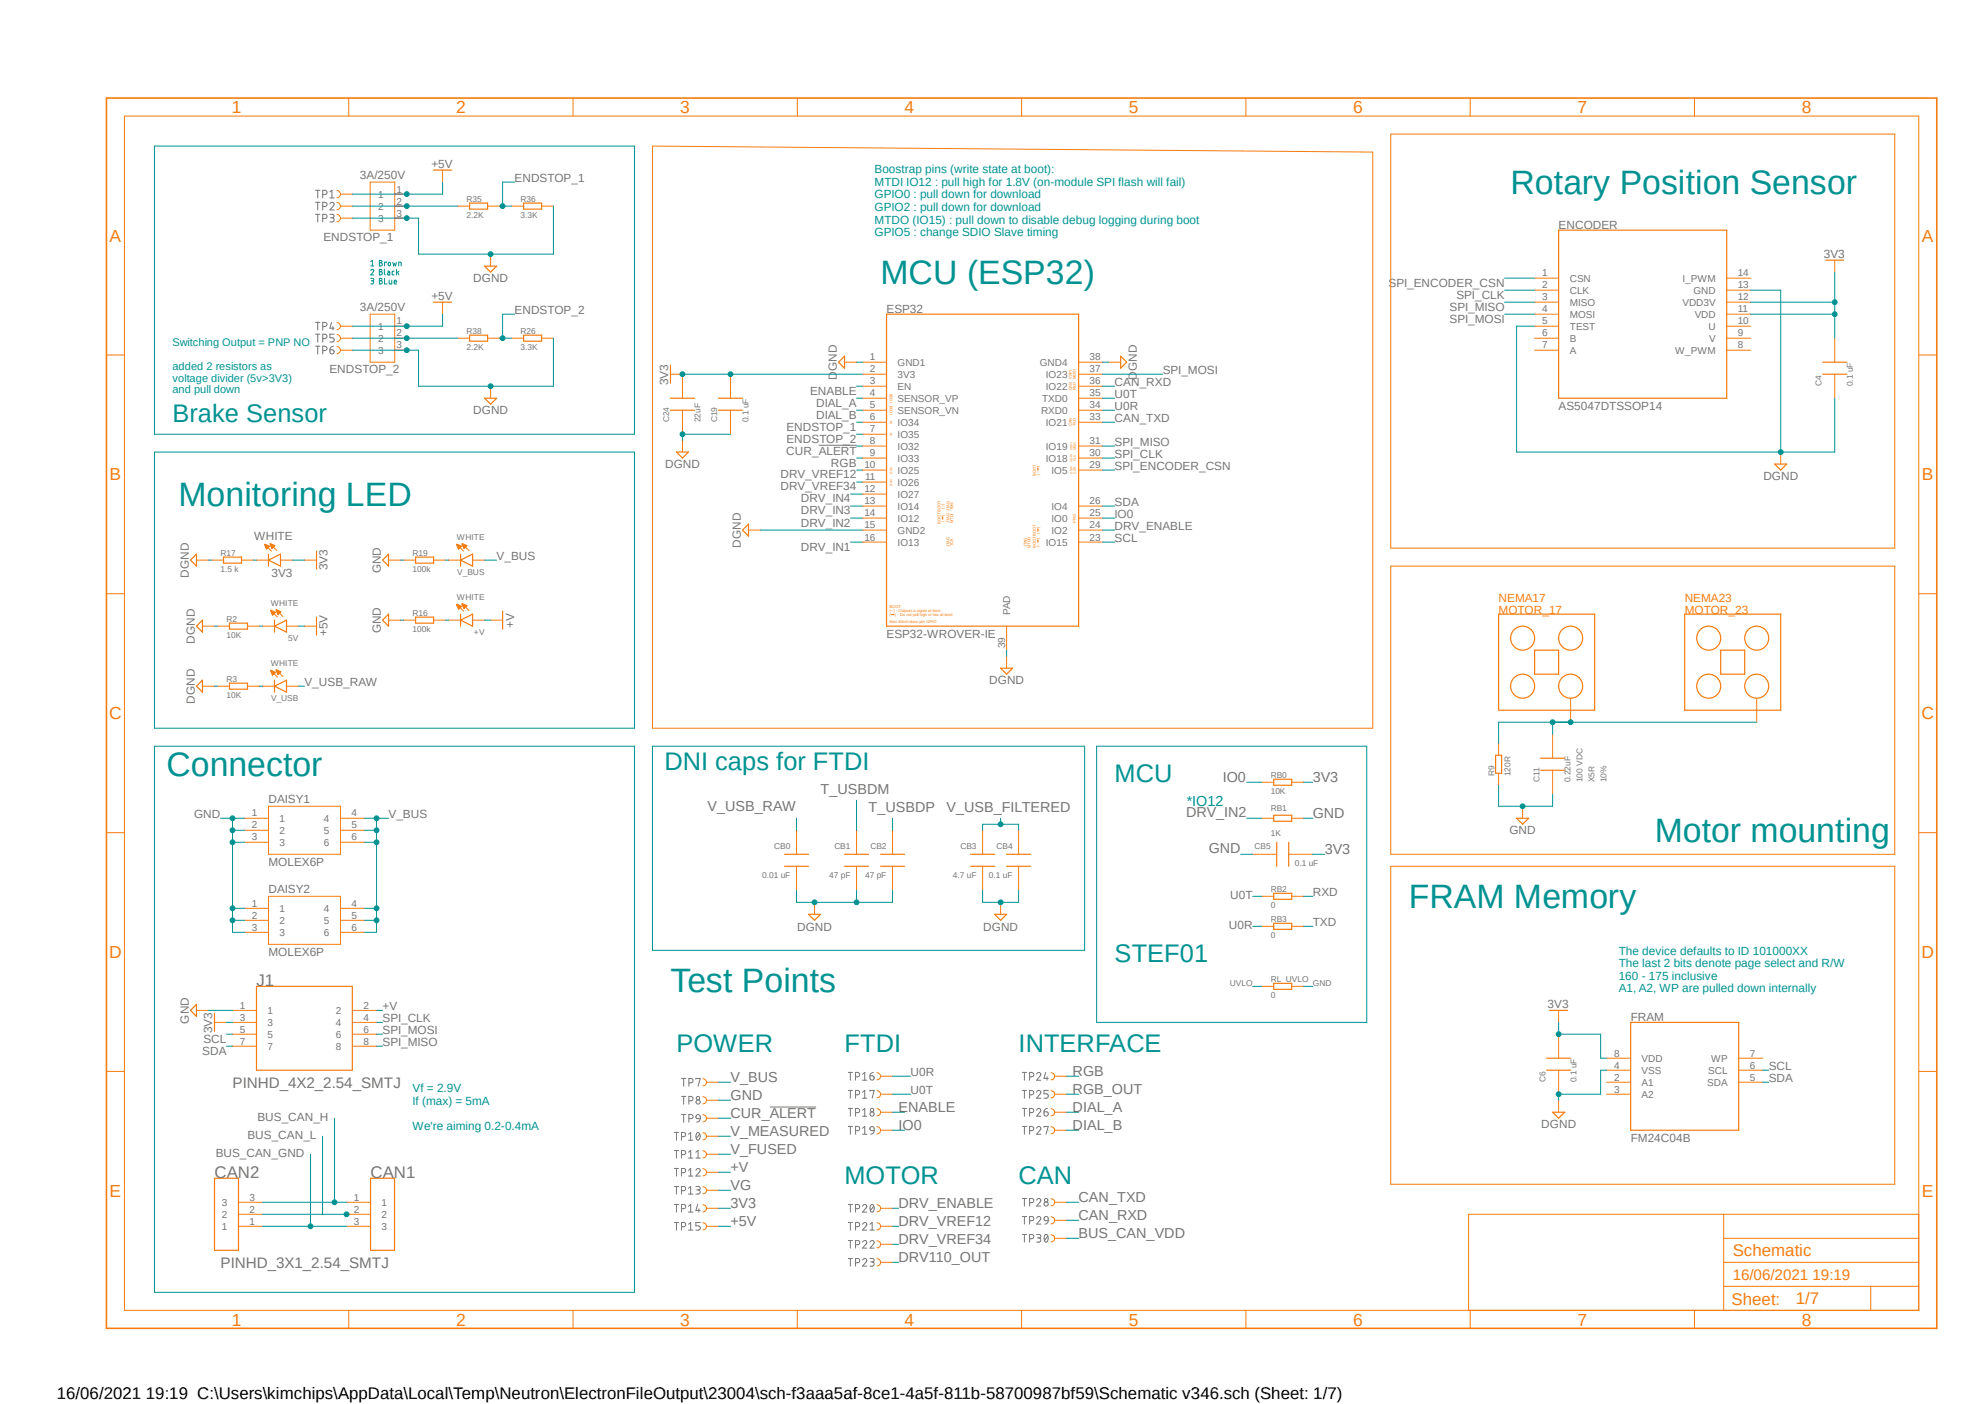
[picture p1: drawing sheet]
<svg xmlns="http://www.w3.org/2000/svg" width="420mm" height="297mm" viewBox="0 0 420 297" stroke-linecap="round" stroke-linejoin="round" font-family="sans-serif">
<defs><g id="words">
<g font-size="7.2" fill="#009292">
<text x="319.6" y="41.1">Rotary Position Sensor</text>
<text x="186.3" y="60.1">MCU (ESP32)</text>
<text x="37.8" y="107.1">Monitoring LED</text>
<text x="35.2" y="164.2">Connector</text>
<text x="350.1" y="178.2">Motor mounting</text>
<text x="298.1" y="192.2">FRAM Memory</text>
<text x="141.9" y="209.9">Test Points</text>
</g>
<g font-size="5.4" fill="#009292">
<text x="36.5" y="89.3">Brake Sensor</text>
<text x="140.6" y="162.9">DNI caps for FTDI</text>
<text x="235.8" y="165.5">MCU</text>
<text x="235.8" y="203.6">STEF01</text>
<text x="143.1" y="222.6">POWER</text>
<text x="178.7" y="222.6">FTDI</text>
<text x="215.5" y="222.6">INTERFACE</text>
<text x="178.7" y="250.5">MOTOR</text>
<text x="215.5" y="250.5">CAN</text>
</g>
<g font-size="3.7" fill="#f57c10">
<text x="49.1" y="24">1</text>
<text x="96.5" y="24">2</text>
<text x="143.9" y="24">3</text>
<text x="191.4" y="24">4</text>
<text x="238.8" y="24">5</text>
<text x="286.3" y="24">6</text>
<text x="333.8" y="24">7</text>
<text x="381.2" y="24">8</text>
<text x="23.2" y="51.1">A</text>
<text x="406.6" y="51.1">A</text>
<text x="23.2" y="101.6">B</text>
<text x="406.6" y="101.6">B</text>
<text x="23.1" y="152.2">C</text>
<text x="406.6" y="152.2">C</text>
<text x="23.1" y="202.7">D</text>
<text x="406.6" y="202.7">D</text>
<text x="23.2" y="253.2">E</text>
<text x="406.6" y="253.2">E</text>
<text x="49.1" y="280.4">1</text>
<text x="96.5" y="280.4">2</text>
<text x="143.9" y="280.4">3</text>
<text x="191.4" y="280.4">4</text>
<text x="238.8" y="280.4">5</text>
<text x="286.3" y="280.4">6</text>
<text x="333.8" y="280.4">7</text>
<text x="381.2" y="280.4">8</text>
</g>
<g font-size="3.6" fill="#757575">
<text x="54.3" y="208.7">J1</text>
<text x="45.4" y="249.3">CAN2</text>
<text x="78.4" y="249.3">CAN1</text>
</g>
<g font-size="3.6" fill="#f57c10">
<text x="366.6" y="265.8">Schematic</text>
<text x="379.9" y="275.9">1/7</text>
<text x="366.4" y="276.1">Sheet:</text>
</g>
<text font-size="3.6" x="12" y="296">16/06/2021 19:19 C:\Users\kimchips\AppData\Local\Temp\Neutron\ElectronFileOutput\23004\sch-f3aaa5af-8ce1-4a5f-811b-58700987bf59\Schematic v346.sch (Sheet: 1/7)</text>
<g font-size="3.2" fill="#757575">
<text x="49.2" y="230.2">PINHD_4X2_2.54_SMTJ</text>
<text x="46.7" y="268.3">PINHD_3X1_2.54_SMTJ</text>
</g>
<text font-size="3.2" fill="#f57c10" x="366.6" y="270.8">16/06/2021 19:19</text>
<g font-size="3" fill="#757575">
<text x="258.7" y="165.5">IO0</text>
<text x="277.7" y="165.5">3V3</text>
<text x="149.7" y="171.5">V_USB_RAW</text>
<text x="173.6" y="168">T_USBDM</text>
<text x="183.8" y="171.8">T_USBDP</text>
<text x="200.3" y="171.8">V_USB_FILTERED</text>
<text x="251" y="172.8">DRV_IN2</text>
<text x="277.7" y="173.1">GND</text>
<text x="255.7" y="180.4">GND</text>
<text x="280.3" y="180.7">3V3</text>
<text x="226.9" y="227.7">RGB</text>
<text x="154.6" y="232.7">GND</text>
<text x="154.6" y="228.9">V_BUS</text>
<text x="226.9" y="231.5">RGB_OUT</text>
<text x="154.6" y="236.6">CUR_ALERT</text>
<text x="190.1" y="239.1">IO0</text>
<text x="190.1" y="235.3">ENABLE</text>
<text x="226.9" y="235.3">DIAL_A</text>
<text x="226.9" y="239.1">DIAL_B</text>
<text x="154.6" y="240.4">V_MEASURED</text>
<text x="154.6" y="244.2">V_FUSED</text>
<text x="154.6" y="248">+V</text>
<text x="154.6" y="251.8">VG</text>
<text x="154.6" y="255.6">3V3</text>
<text x="190.1" y="255.6">DRV_ENABLE</text>
<text x="228.2" y="254.3">CAN_TXD</text>
<text x="154.6" y="259.4">+5V</text>
<text x="190.1" y="259.4">DRV_VREF12</text>
<text x="190.1" y="263.2">DRV_VREF34</text>
<text x="228.2" y="258.1">CAN_RXD</text>
<text x="228.2" y="262">BUS_CAN_VDD</text>
<text x="190.1" y="267">DRV110_OUT</text>
</g>
<text font-size="3" fill="#009292" x="251.1" y="170.6">*IO12</text>
<g font-size="2.5" fill="#757575">
<text x="91.3" y="35.5">+5V</text>
<text x="76.2" y="37.9">3A/250V</text>
<text x="108.9" y="38.5">ENDSTOP_1</text>
<text x="68.5" y="51">ENDSTOP_1</text>
<text x="329.8" y="48.4">ENCODER</text>
<text x="100.1" y="59.7">DGND</text>
<text x="385.9" y="54.5">3V3</text>
<text x="76.2" y="65.9">3A/250V</text>
<text x="91.3" y="63.4">+5V</text>
<text x="293.8" y="60.6">SPI_ENCODER_CSN</text>
<text x="306.7" y="65.7">SPI_MISO</text>
<text x="308.1" y="63.2">SPI_CLK</text>
<text x="108.9" y="66.5">ENDSTOP_2</text>
<text x="187.6" y="66.2">ESP32</text>
<text x="306.7" y="68.2">SPI_MOSI</text>
<text x="69.7" y="79">ENDSTOP_2</text>
<text x="141.4" y="81.5" transform="rotate(-90 141.4 81.5)">3V3</text>
<text x="171.4" y="83.5">ENABLE</text>
<text x="177" y="80.3" transform="rotate(-90 177 80.3)">DGND</text>
<text x="235.8" y="81.7">CAN_RXD</text>
<text x="240.5" y="80.3" transform="rotate(-90 240.5 80.3)">DGND</text>
<text x="246" y="79.2">SPI_MOSI</text>
<text x="100.1" y="87.7">DGND</text>
<text x="172.7" y="86">DIAL_A</text>
<text x="172.7" y="88.6">DIAL_B</text>
<text x="235.8" y="89.3">CAN_TXD</text>
<text x="235.8" y="84.2">U0T</text>
<text x="235.8" y="86.8">U0R</text>
<text x="329.8" y="86.8">AS5047DTSSOP14</text>
<text x="166.4" y="91.1">ENDSTOP_1</text>
<text x="166.4" y="93.6">ENDSTOP_2</text>
<text x="235.8" y="94.4">SPI_MISO</text>
<text x="140.7" y="99.1">DGND</text>
<text x="165.1" y="101.2">DRV_VREF12</text>
<text x="166.4" y="96.2">CUR_ALERT</text>
<text x="175.8" y="98.7">RGB</text>
<text x="235.8" y="99.4">SPI_ENCODER_CSN</text>
<text x="235.8" y="96.9">SPI_CLK</text>
<text x="373.1" y="101.6">DGND</text>
<text x="165.1" y="103.8">DRV_VREF34</text>
<text x="169.5" y="106.3">DRV_IN4</text>
<text x="235.8" y="107.1">SDA</text>
<text x="169.5" y="111.4">DRV_IN2</text>
<text x="169.5" y="108.8">DRV_IN3</text>
<text x="235.8" y="109.6">IO0</text>
<text x="235.8" y="112.1">DRV_ENABLE</text>
<text x="53.8" y="114.2">WHITE</text>
<text x="105.1" y="118.5">V_BUS</text>
<text x="156.7" y="115.9" transform="rotate(-90 156.7 115.9)">DGND</text>
<text x="169.5" y="116.5">DRV_IN1</text>
<text x="235.8" y="114.7">SCL</text>
<text x="39.9" y="122.2" transform="rotate(-90 39.9 122.2)">DGND</text>
<text x="57.4" y="122">3V3</text>
<text x="69.3" y="120.6" transform="rotate(-90 69.3 120.6)">3V3</text>
<text x="80.6" y="121.3" transform="rotate(-90 80.6 121.3)">GND</text>
<text x="41.2" y="136.2" transform="rotate(-90 41.2 136.2)">DGND</text>
<text x="69.3" y="134.6" transform="rotate(-90 69.3 134.6)">+5V</text>
<text x="80.6" y="134" transform="rotate(-90 80.6 134)">GND</text>
<text x="108.8" y="132.8" transform="rotate(-90 108.8 132.8)">+V</text>
<text x="187.6" y="135">ESP32-WROVER-IE</text>
<text x="41.2" y="148.9" transform="rotate(-90 41.2 148.9)">DGND</text>
<text x="64.4" y="145.2">V_USB_RAW</text>
<text x="209.3" y="144.8">DGND</text>
<text x="41.1" y="173.1">GND</text>
<text x="56.8" y="169.8">DAISY1</text>
<text x="82.2" y="173.1">V_BUS</text>
<text x="319.4" y="176.5">GND</text>
<text x="56.8" y="183.3">MOLEX6P</text>
<text x="56.8" y="188.9">DAISY2</text>
<text x="260.3" y="190.1">U0T</text>
<text x="277.8" y="189.6">RXD</text>
<text x="168.7" y="196.9">DGND</text>
<text x="208" y="196.9">DGND</text>
<text x="260" y="196.5">U0R</text>
<text x="277.8" y="196">TXD</text>
<text x="56.8" y="202.3">MOLEX6P</text>
<text x="80.9" y="213.7">+V</text>
<text x="327.5" y="213.2">3V3</text>
<text x="39.9" y="216.5" transform="rotate(-90 39.9 216.5)">GND</text>
<text x="43.1" y="220.6">SCL</text>
<text x="44.9" y="218.6" transform="rotate(-90 44.9 218.6)">3V3</text>
<text x="80.9" y="216.3">SPI_CLK</text>
<text x="80.9" y="221.4">SPI_MISO</text>
<text x="80.9" y="218.8">SPI_MOSI</text>
<text x="345" y="216">FRAM</text>
<text x="42.8" y="223.1">SDA</text>
<text x="192.7" y="227.7">U0R</text>
<text x="374.2" y="226.4">SCL</text>
<text x="192.7" y="231.5">U0T</text>
<text x="374.2" y="228.9">SDA</text>
<text x="54.5" y="237.1">BUS_CAN_H</text>
<text x="326.1" y="238.7">DGND</text>
<text x="45.6" y="244.7">BUS_CAN_GND</text>
<text x="52.4" y="240.9">BUS_CAN_L</text>
<text x="345" y="241.6">FM24C04B</text>
</g>
<g font-size="2.5" fill="#009292">
<text x="185" y="36.6">Boostrap pins (write state at boot):</text>
<text x="185" y="39.3">MTDI IO12 : pull high for 1.8V (on-module SPI flash will fail)</text>
<text x="185" y="42">GPIO0 : pull down for download</text>
<text x="185" y="44.6">GPIO2 : pull down for download</text>
<text x="185" y="47.3">MTDO (IO15) : pull down to disable debug logging during boot</text>
<text x="185" y="50">GPIO5 : change SDIO Slave timing</text>
<text x="342.5" y="201.9">The device defaults to ID 101000XX</text>
<text x="342.5" y="204.6">The last 2 bits denote page select and R/W</text>
<text x="342.5" y="207.3">160 - 175 inclusive</text>
<text x="342.5" y="209.9">A1, A2, WP are pulled down internally</text>
<text x="87.3" y="231.1">Vf = 2.9V</text>
<text x="87.3" y="233.8">If (max) = 5mA</text>
<text x="87.3" y="239.1">We're aiming 0.2-0.4mA</text>
</g>
<g font-size="2.5" fill="#f57c10">
<text x="317.1" y="129.9">MOTOR_17</text>
<text x="317.1" y="127.4">NEMA17</text>
<text x="356.5" y="129.9">MOTOR_23</text>
<text x="356.5" y="127.4">NEMA23</text>
</g>
<g font-size="2.3" fill="#009292">
<text x="36.5" y="73.2">Switching Output = PNP NO</text>
<text x="36.5" y="78.2">added 2 resistors as</text>
<text x="36.5" y="80.7">voltage divider (5v&gt;3V3)</text>
<text x="36.5" y="83.2">and pull down</text>
</g>
<g font-size="2.1" fill="#757575">
<text x="80" y="41.8">1</text>
<text x="83.9" y="40.7">1</text>
<text x="80" y="44.4">2</text>
<text x="80" y="46.9">3</text>
<text x="83.9" y="43.3">2</text>
<text x="83.9" y="45.8">3</text>
<text x="326.3" y="58.5">1</text>
<text x="332.1" y="59.6">CSN</text>
<text x="356" y="59.6">I_PWM</text>
<text x="367.7" y="58.5">14</text>
<text x="326.3" y="61">2</text>
<text x="326.3" y="63.5">3</text>
<text x="332.1" y="62.1">CLK</text>
<text x="332.1" y="64.7">MISO</text>
<text x="356" y="64.7">VDD3V</text>
<text x="358.3" y="62.1">GND</text>
<text x="367.7" y="63.5">12</text>
<text x="367.7" y="61">13</text>
<text x="80" y="69.8">1</text>
<text x="83.9" y="68.6">1</text>
<text x="83.9" y="71.2">2</text>
<text x="326.3" y="66.1">4</text>
<text x="326.3" y="68.6">5</text>
<text x="326.3" y="71.2">6</text>
<text x="332.1" y="67.2">MOSI</text>
<text x="332.1" y="69.8">TEST</text>
<text x="358.6" y="67.2">VDD</text>
<text x="361.5" y="69.8">U</text>
<text x="367.7" y="71.2">9</text>
<text x="367.7" y="68.6">10</text>
<text x="367.7" y="66.1">11</text>
<text x="80" y="72.3">2</text>
<text x="80" y="74.8">3</text>
<text x="83.9" y="73.7">3</text>
<text x="184.1" y="76.2">1</text>
<text x="189.9" y="77.4">GND1</text>
<text x="220" y="77.4">GND4</text>
<text x="230.5" y="76.2">38</text>
<text x="326.3" y="73.7">7</text>
<text x="332.1" y="72.3">B</text>
<text x="332.1" y="74.8">A</text>
<text x="354.5" y="74.8">W_PWM</text>
<text x="361.6" y="72.3">V</text>
<text x="367.7" y="73.7">8</text>
<text x="184.1" y="78.8">2</text>
<text x="184.1" y="81.3">3</text>
<text x="184.1" y="83.9">4</text>
<text x="189.9" y="79.9">3V3</text>
<text x="189.9" y="82.5">EN</text>
<text x="221.3" y="82.5">IO22</text>
<text x="221.3" y="79.9">IO23</text>
<text x="230.5" y="83.9">35</text>
<text x="230.5" y="81.3">36</text>
<text x="230.5" y="78.8">37</text>
<text x="184.1" y="86.4">5</text>
<text x="184.1" y="88.9">6</text>
<text x="189.9" y="85">SENSOR_VP</text>
<text x="189.9" y="87.5">SENSOR_VN</text>
<text x="220.3" y="87.5">RXD0</text>
<text x="220.5" y="85">TXD0</text>
<text x="230.5" y="88.9">33</text>
<text x="230.5" y="86.4">34</text>
<text x="184.1" y="91.5">7</text>
<text x="184.1" y="94">8</text>
<text x="189.9" y="90.1">IO34</text>
<text x="189.9" y="92.6">IO35</text>
<text x="189.9" y="95.2">IO32</text>
<text x="221.3" y="95.2">IO19</text>
<text x="221.3" y="90.1">IO21</text>
<text x="230.5" y="94">31</text>
<text x="182.9" y="99.1">10</text>
<text x="183" y="101.6">11</text>
<text x="184.1" y="96.6">9</text>
<text x="189.9" y="97.7">IO33</text>
<text x="189.9" y="100.2">IO25</text>
<text x="221.3" y="97.7">IO18</text>
<text x="222.5" y="100.2">IO5</text>
<text x="230.5" y="99.1">29</text>
<text x="230.5" y="96.6">30</text>
<text x="182.9" y="104.2">12</text>
<text x="182.9" y="106.7">13</text>
<text x="189.9" y="102.7">IO26</text>
<text x="189.9" y="105.3">IO27</text>
<text x="189.9" y="107.8">IO14</text>
<text x="222.5" y="107.8">IO4</text>
<text x="230.5" y="106.7">26</text>
<text x="182.9" y="109.3">14</text>
<text x="182.9" y="111.8">15</text>
<text x="189.9" y="110.4">IO12</text>
<text x="189.9" y="112.9">GND2</text>
<text x="222.5" y="112.9">IO2</text>
<text x="222.5" y="110.4">IO0</text>
<text x="230.5" y="111.8">24</text>
<text x="230.5" y="109.3">25</text>
<text x="182.9" y="114.3">16</text>
<text x="189.9" y="115.4">IO13</text>
<text x="221.3" y="115.4">IO15</text>
<text x="230.5" y="114.3">23</text>
<text x="213.7" y="130.1" transform="rotate(-90 213.7 130.1)">PAD</text>
<text x="212.6" y="137.2" transform="rotate(-90 212.6 137.2)">39</text>
<text x="53.3" y="172.7">1</text>
<text x="59.1" y="173.9">1</text>
<text x="68.5" y="173.9">4</text>
<text x="74.4" y="172.7">4</text>
<text x="53.3" y="175.3">2</text>
<text x="53.3" y="177.8">3</text>
<text x="59.1" y="176.4">2</text>
<text x="59.1" y="178.9">3</text>
<text x="68.5" y="176.4">5</text>
<text x="68.5" y="178.9">6</text>
<text x="74.4" y="175.3">5</text>
<text x="74.4" y="177.8">6</text>
<text x="53.3" y="191.8">1</text>
<text x="74.4" y="191.8">4</text>
<text x="53.3" y="194.3">2</text>
<text x="53.3" y="196.8">3</text>
<text x="59.1" y="192.9">1</text>
<text x="59.1" y="195.5">2</text>
<text x="59.1" y="198">3</text>
<text x="68.5" y="192.9">4</text>
<text x="68.5" y="195.5">5</text>
<text x="68.5" y="198">6</text>
<text x="74.4" y="194.3">5</text>
<text x="74.4" y="196.8">6</text>
<text x="50.8" y="213.4">1</text>
<text x="50.8" y="215.9">3</text>
<text x="56.6" y="214.5">1</text>
<text x="71.1" y="214.5">2</text>
<text x="76.9" y="213.4">2</text>
<text x="76.9" y="215.9">4</text>
<text x="50.8" y="218.4">5</text>
<text x="50.8" y="221">7</text>
<text x="56.6" y="217">3</text>
<text x="56.6" y="219.6">5</text>
<text x="71.1" y="217">4</text>
<text x="71.1" y="219.6">6</text>
<text x="76.9" y="218.4">6</text>
<text x="76.9" y="221">8</text>
<text x="56.6" y="222.1">7</text>
<text x="71.1" y="222.1">8</text>
<text x="341.5" y="226.1">4</text>
<text x="341.5" y="223.5">8</text>
<text x="347.3" y="227.2">VSS</text>
<text x="347.3" y="224.6">VDD</text>
<text x="361.4" y="227.2">SCL</text>
<text x="362" y="224.6">WP</text>
<text x="370.2" y="226.1">6</text>
<text x="370.2" y="223.5">7</text>
<text x="341.5" y="228.6">2</text>
<text x="341.5" y="231.1">3</text>
<text x="347.3" y="229.7">A1</text>
<text x="347.3" y="232.2">A2</text>
<text x="361.2" y="229.7">SDA</text>
<text x="370.2" y="228.6">5</text>
<text x="46.9" y="257.6">2</text>
<text x="46.9" y="255.1">3</text>
<text x="52.8" y="256.5">2</text>
<text x="52.8" y="254">3</text>
<text x="74.9" y="254">1</text>
<text x="74.9" y="256.5">2</text>
<text x="80.7" y="255.1">1</text>
<text x="80.7" y="257.6">2</text>
<text x="46.9" y="260.2">1</text>
<text x="52.8" y="259.1">1</text>
<text x="74.9" y="259.1">3</text>
<text x="80.7" y="260.2">3</text>
</g>
<g font-size="1.8" fill="#757575">
<text x="98.7" y="46.1">2.2K</text>
<text x="98.7" y="42.7">R35</text>
<text x="110.2" y="46.1">3.3K</text>
<text x="110.2" y="42.7">R36</text>
<text x="98.7" y="70.7">R38</text>
<text x="110.2" y="70.7">R26</text>
<text x="98.7" y="74.1">2.2K</text>
<text x="110.2" y="74.1">3.3K</text>
<text x="385.4" y="81.7" transform="rotate(-90 385.4 81.7)">C4</text>
<text x="392" y="81.7" transform="rotate(-90 392 81.7)">0.1 uF</text>
<text x="141.6" y="89.3" transform="rotate(-90 141.6 89.3)">C24</text>
<text x="148.2" y="89.3" transform="rotate(-90 148.2 89.3)">22uF</text>
<text x="151.8" y="89.3" transform="rotate(-90 151.8 89.3)">C19</text>
<text x="158.4" y="89.3" transform="rotate(-90 158.4 89.3)">0.1 uF</text>
<text x="46.7" y="117.6">R17</text>
<text x="87.3" y="117.6">R19</text>
<text x="96.7" y="114.2">WHITE</text>
<text x="46.7" y="121">1.5 k</text>
<text x="87.3" y="121">100k</text>
<text x="96.7" y="121.5">V_BUS</text>
<text x="47.9" y="131.6">R2</text>
<text x="57.3" y="128.1">WHITE</text>
<text x="87.3" y="130.3">R16</text>
<text x="96.7" y="126.9">WHITE</text>
<text x="47.9" y="135">10K</text>
<text x="61" y="135.5">5V</text>
<text x="87.3" y="133.7">100k</text>
<text x="100.3" y="134.2">+V</text>
<text x="57.3" y="140.8">WHITE</text>
<text x="47.9" y="147.7">10K</text>
<text x="47.9" y="144.3">R3</text>
<text x="57.4" y="148.2">V_USB</text>
<text x="268.9" y="164.6">RB0</text>
<text x="316.2" y="164.2" transform="rotate(-90 316.2 164.2)">R9</text>
<text x="319.6" y="164.2" transform="rotate(-90 319.6 164.2)">120R</text>
<text x="325.7" y="165.5" transform="rotate(-90 325.7 165.5)">C11</text>
<text x="332.3" y="165.5" transform="rotate(-90 332.3 165.5)">0.22uF</text>
<text x="334.9" y="165.5" transform="rotate(-90 334.9 165.5)">100 VDC</text>
<text x="337.4" y="165.5" transform="rotate(-90 337.4 165.5)">X5R</text>
<text x="339.9" y="165.5" transform="rotate(-90 339.9 165.5)">10%</text>
<text x="268.9" y="168">10K</text>
<text x="268.9" y="171.6">RB1</text>
<text x="163.8" y="179.7">CB0</text>
<text x="176.5" y="179.7">CB1</text>
<text x="184.2" y="179.7">CB2</text>
<text x="203.2" y="179.7">CB3</text>
<text x="210.8" y="179.7">CB4</text>
<text x="265.4" y="179.7">CB5</text>
<text x="268.9" y="176.9">1K</text>
<text x="161.2" y="185.8">0.01 uF</text>
<text x="175.4" y="185.8">47 pF</text>
<text x="183.1" y="185.8">47 pF</text>
<text x="201.6" y="185.8">4.7 uF</text>
<text x="209.2" y="185.8">0.1 uF</text>
<text x="273.9" y="183.3">0.1 uF</text>
<text x="268.9" y="188.7">RB2</text>
<text x="268.9" y="192.2">0</text>
<text x="268.9" y="195.1">RB3</text>
<text x="268.9" y="198.5">0</text>
<text x="260.2" y="208.7">UVLO</text>
<text x="268.9" y="207.8">RL_UVLO</text>
<text x="277.8" y="208.7">GND</text>
<text x="268.9" y="211.2">0</text>
<text x="327" y="228.9" transform="rotate(-90 327 228.9)">C6</text>
<text x="333.6" y="228.9" transform="rotate(-90 333.6 228.9)">0.1 uF</text>
</g>
<g font-size=".8" fill="#f57c10">
<text x="226.8" y="82.6" transform="rotate(-90 226.8 82.6)">CAN</text>
<text x="226.8" y="80.1" transform="rotate(-90 226.8 80.1)">VSPI</text>
<text x="227.6" y="82.6" transform="rotate(-90 227.6 82.6)">RXD MOSI</text>
<text x="188.8" y="87.7" transform="rotate(-90 188.8 87.7)">IO39</text>
<text x="188.8" y="85.2" transform="rotate(-90 188.8 85.2)">IO36</text>
<text x="226.8" y="90.2" transform="rotate(-90 226.8 90.2)">CAN</text>
<text x="227.6" y="90.2" transform="rotate(-90 227.6 90.2)">TXD</text>
<text x="219.2" y="100.7" transform="rotate(-90 219.2 100.7)">BOOT</text>
<text x="220" y="100.5" transform="rotate(-90 220 100.5)">(~➡)</text>
<text x="199.8" y="107.6" transform="rotate(-90 199.8 107.6)">(~)</text>
<text x="201.7" y="108" transform="rotate(-90 201.7 108)">TMS</text>
<text x="199" y="110.8" transform="rotate(-90 199 110.8)">BOOTBOOT</text>
<text x="199.8" y="110.3" transform="rotate(-90 199.8 110.3)">(➡)</text>
<text x="200.9" y="110.7" transform="rotate(-90 200.9 110.7)">JTAG JTAG</text>
<text x="201.7" y="110.7" transform="rotate(-90 201.7 110.7)">MTDI</text>
<text x="220" y="112.9" transform="rotate(-90 220 112.9)">(➡)</text>
<text x="227.6" y="110.5" transform="rotate(-90 227.6 110.5)">PRG</text>
<text x="200.9" y="115.7" transform="rotate(-90 200.9 115.7)">JTAG</text>
<text x="201.7" y="115.5" transform="rotate(-90 201.7 115.5)">TCK</text>
<text x="217.3" y="115.8" transform="rotate(-90 217.3 115.8)">JTAG</text>
<text x="218.1" y="116" transform="rotate(-90 218.1 116)">MTDO</text>
<text x="219.2" y="115.9" transform="rotate(-90 219.2 115.9)">BOOTBOOT</text>
<text x="220" y="115.7" transform="rotate(-90 220 115.7)">(~➡)</text>
<text x="188.2" y="128.6">BOOT</text>
<text x="188.2" y="129.4">(~) - Outputs a signal at boot</text>
<text x="188.2" y="130.2">(➡) - Do not pull high or low at boot</text>
<text x="188.2" y="131.8">Max 40mA draw per GPIO</text>
</g>
<g font-size=".7" fill="#f57c10">
<text x="188.7" y="89.6" transform="rotate(-90 188.7 89.6)">IN</text>
<text x="188.7" y="92.2" transform="rotate(-90 188.7 92.2)">IN</text>
<text x="226.9" y="95.2" transform="rotate(-90 226.9 95.2)">VSPI</text>
<text x="227.6" y="95.3" transform="rotate(-90 227.6 95.3)">MISO</text>
<text x="188.7" y="100.2" transform="rotate(-90 188.7 100.2)">DAC</text>
<text x="226.9" y="100.2" transform="rotate(-90 226.9 100.2)">VSPI</text>
<text x="226.9" y="97.7" transform="rotate(-90 226.9 97.7)">VSPI</text>
<text x="227.6" y="100.2" transform="rotate(-90 227.6 100.2)">CSN</text>
<text x="227.6" y="97.6" transform="rotate(-90 227.6 97.6)">CLK</text>
<text x="188.7" y="102.7" transform="rotate(-90 188.7 102.7)">DAC</text>
</g>
</g></defs>
<path d="M22 20.4l388.2 261.2M410.2 20.4l-388.2 261.2" fill="none" stroke="#fff" stroke-width=".21"/>
<g fill="none" stroke="#757575" stroke-width=".21">
<path d="M66.8 42.8h.9M66.8 40.3h.9M66.8 45.3h.9M67.2 40.3v1.6M67.2 42.8v1.6M67.2 45.3v1.6M68.3 43.7h.4a.45 .45 0 0 0 .5-.4 .45 .45 0 0 0-.2-.5h-.7v1.6M68.3 41.1h.4a.45 .45 0 0 0 .5-.3 .45 .45 0 0 0-.2-.5h-.7v1.6M68.3 46.2h.4a.45 .45 0 0 0 .5-.3 .45 .45 0 0 0-.2-.5l-.7-.1v1.6M69.8 43.1a.44 .44 0 0 1 .6-.3 .44 .44 0 0 1 .2 .7l-.8 .9h.9M69.8 45.3l.7 .1a.37 .37 0 0 1 .2 .4 .37 .37 0 0 1-.4 .3h-.3M69.8 40.6l.4-.3v1.6"/>
<path d="M69.8 41.9h.9M70.2 46.1a.45 .45 0 0 1 .5 .4 .45 .45 0 0 1-.5 .4h-.4M66.8 68.2h.9M66.8 70.7h.9M66.8 73.2h.9M67.2 68.2v1.6M67.2 70.7v1.6M67.2 73.2v1.7M68.3 69.1h.4a.45 .45 0 0 0 .5-.5 .45 .45 0 0 0-.5-.4h-.4v1.6M68.3 71.6h.4a.47 .47 0 0 0 .5-.4 .47 .47 0 0 0-.5-.5h-.4v1.6M68.3 74.2h.4a.47 .47 0 0 0 .5-.5 .47 .47 0 0 0-.5-.5h-.4v1.7M69.8 74h.7a.46 .46 0 0 1 0 .8 .46 .46 0 0 1-.7-.4z"/>
<path d="M70.1 68.2l-.3 1.2h.9M70.4 69.1v.7M70.5 73.2a.72 .72 0 0 0-.7 .8M70.7 70.7h-.9v.8h.5a.45 .45 0 0 1 .4 .4 .45 .45 0 0 1-.4 .4h-.5M173.2 94.2h8M142.7 239.6h.9M143.1 239.6v1.6M144.2 228.1h.9M144.2 231.9h.9M144.2 235.8h.9M144.7 228.1v1.7M144.7 231.9v1.7"/>
<path d="M144.7 235.8v1.6M145.7 239.9l.4-.3v1.6M145.8 229.1h.4a.47 .47 0 0 0 .4-.5 .47 .47 0 0 0-.4-.5h-.4v1.7M145.8 232.9h.4a.47 .47 0 0 0 .4-.5 .47 .47 0 0 0-.4-.5h-.4v1.7M145.8 236.6h.6a.46 .46 0 0 0 .2-.5 .46 .46 0 0 0-.4-.3h-.4v1.6M147.2 228.3v-.2h1l-.5 1.7M147.3 236a.46 .46 0 0 1 .5-.2 .46 .46 0 0 1 .4 .4v.4h-.8l-.2-.3zM147.5 239.6h.2a.96 .96 0 0 1 0 1.6 1.04 1.04 0 0 1-.2-1.6zM148 239.9l-.7 .9M148.2 236.6a.73 .73 0 0 1-.8 .8M162.9 234.2h9.8M179.5 226.9h.9"/>
<path d="M179.5 230.7h.9M179.5 234.5h.9M179.5 238.3h.9M179.9 226.9v1.6M179.9 230.7v1.6M179.9 234.5v1.6M179.9 238.3v1.6M181 227.8h.5a.47 .47 0 0 0 .4-.5 .47 .47 0 0 0-.4-.4h-.5v1.6M181 231.6h.5a.47 .47 0 0 0 .4-.5 .47 .47 0 0 0-.4-.4h-.5v1.6M181 235.4h.5a.45 .45 0 0 0 .4-.5 .45 .45 0 0 0-.4-.4h-.5v1.6M181 239.2l.7-.1a.46 .46 0 0 0 .2-.5 .46 .46 0 0 0-.4-.3h-.5v1.6M182.5 227.2l.5-.3v1.6"/>
<path d="M182.5 231.1l.5-.4v1.6M182.5 234.9l.5-.4v1.6M182.5 238.7l.5-.4v1.6M182.5 228.5h.9M182.5 232.3h.9M182.5 236.1h.9M182.5 239.9h.9M184.1 227.6h.5a.46 .46 0 0 1 .4 .5 .46 .46 0 0 1-.5 .4 .46 .46 0 0 1-.4-.5zM184.1 230.8v-.1h.9l-.5 1.6M184.1 238.5a.49 .49 0 0 1 .8 0l.1 .7-.8-.1-.1-.3zM184.8 226.9a.72 .72 0 0 0-.7 .7M185 239.2a.72 .72 0 0 1-.8 .7"/>
<path d="M216.3 226.9h.9M216.3 230.7h.9M216.3 234.5h.9M216.3 238.3h.9M216.7 226.9v1.6M216.7 230.7v1.6M216.7 234.5v1.6M216.7 238.3v1.6M217.8 227.8h.5a.47 .47 0 0 0 .4-.5 .47 .47 0 0 0-.4-.4h-.5v1.6M217.8 231.6h.5a.47 .47 0 0 0 .4-.5 .47 .47 0 0 0-.4-.4h-.5v1.6M217.8 235.4l.7-.1a.46 .46 0 0 0 .2-.5 .46 .46 0 0 0-.4-.3h-.5v1.6M217.8 239.2h.5a.45 .45 0 0 0 .4-.2 .45 .45 0 0 0 0-.5l-.9-.2v1.6"/>
<path d="M219.3 227.2a.43 .43 0 0 1 .6-.3 .43 .43 0 0 1 .2 .7l-.8 .9h.9M219.3 231.1a.44 .44 0 0 1 .6-.4 .44 .44 0 0 1 .2 .7l-.8 .9h.9M219.3 234.9a.44 .44 0 0 1 .6-.4 .44 .44 0 0 1 .2 .7l-.8 .9h.9M219.3 238.7a.44 .44 0 0 1 .6-.4 .44 .44 0 0 1 .2 .7l-.8 .9h.9M220.9 235.2h.5a.46 .46 0 0 1 .4 .5 .46 .46 0 0 1-.5 .4 .46 .46 0 0 1-.4-.4zM220.9 238.5v-.2h.9l-.5 1.6M221.2 226.9l-.3 1.2h.9M221.5 227.8v.7M221.6 234.5a.72 .72 0 0 0-.7 .7M221.8 230.7h-.9v.7h.7l.2 .4-.2 .4-.7 .1M142.7 243.4h.9M142.7 247.2h.9"/>
<path d="M142.7 251h.9M142.7 254.8h.9M142.7 258.6h.9M143.1 243.4v1.6M143.1 247.2v1.6M143.1 251v1.6M143.1 254.8v1.6M143.1 258.6v1.6M144.2 240.5l.7-.1a.46 .46 0 0 0 .2-.5 .46 .46 0 0 0-.4-.3h-.5v1.6M144.2 244.3l.7-.1a.46 .46 0 0 0 .2-.5 .46 .46 0 0 0-.4-.3h-.5v1.6M144.2 248.1l.7-.1a.46 .46 0 0 0 .2-.5 .46 .46 0 0 0-.4-.3h-.5v1.6M144.2 251.9l.7-.1a.46 .46 0 0 0 .2-.5 .46 .46 0 0 0-.4-.3h-.5v1.6"/>
<path d="M144.2 255.7h.7a.46 .46 0 0 0 .2-.5 .46 .46 0 0 0-.4-.4h-.5v1.6M144.2 259.5h.7a.46 .46 0 0 0 .2-.5 .46 .46 0 0 0-.4-.4h-.5v1.6M145.7 243.8l.4-.4v1.6M145.7 247.6l.4-.4v1.6M145.7 251.4l.4-.4v1.6M145.7 255.2l.4-.4v1.6M145.7 259l.4-.4v1.6M145.7 241.2h.9M145.7 245h.9M145.7 248.8h.9M145.7 252.6h.9M145.7 256.4h.9"/>
<path d="M147.2 247.6a.45 .45 0 0 1 .7-.4 .45 .45 0 0 1 .1 .7l-.8 .9h1M147.2 251h.8l.2 .4-.2 .3h-.6M147.2 245h1M147.2 243.8l.5-.4v1.6M147.6 254.8l-.4 1.3h1M147.7 251.7a.45 .45 0 0 1 .4 .4 .45 .45 0 0 1-.2 .5h-.7M147.9 255.7v.7M148.2 258.6h-1v.7l.8 .1 .2 .3-.2 .5h-.8M179.5 254.8h.9M179.5 258.6h.9M179.9 254.8v1.6M179.9 258.6v1.6"/>
<path d="M181 255.7h.7a.46 .46 0 0 0 .2-.5 .46 .46 0 0 0-.4-.4h-.5v1.6M181 259.5h.7a.46 .46 0 0 0 .2-.5 .46 .46 0 0 0-.4-.4h-.5v1.6M182.5 255.2a.45 .45 0 0 1 .6-.4 .45 .45 0 0 1 .2 .7l-.8 .9h.9M182.5 259a.45 .45 0 0 1 .6-.4 .45 .45 0 0 1 .2 .7l-.8 .9h.9M184.1 259l.4-.4v1.6M184.3 254.8h.2a.98 .98 0 0 1 0 1.6 1.02 1.02 0 0 1-.2-1.6zM184.9 255.2l-.8 .9M216.3 253.5h.9M216.3 257.3h.9M216.7 253.5v1.6M216.7 257.3v1.7M217.8 254.4h.5a.45 .45 0 0 0 .4-.4 .45 .45 0 0 0-.4-.5h-.5v1.6"/>
<path d="M217.8 258.2h.5a.45 .45 0 0 0 .4-.4 .45 .45 0 0 0-.4-.5h-.5v1.7M219.3 253.9a.44 .44 0 0 1 .6-.4 .44 .44 0 0 1 .2 .8l-.8 .8h.9M219.3 257.7a.44 .44 0 0 1 .6-.3 .44 .44 0 0 1 .2 .7l-.8 .9h.9M220.9 257.6a.46 .46 0 0 1 .6-.2 .46 .46 0 0 1 .3 .4v.4h-.7l-.2-.3zM221.8 258.2a.72 .72 0 0 1-.7 .8M145.7 260.2h.9M179.5 262.4h.9M179.5 266.2h.9M179.9 262.4v1.6M179.9 266.2v1.6M181 263.3h.7a.46 .46 0 0 0 .2-.5 .46 .46 0 0 0-.4-.4h-.5v1.6M181 267.1h.7a.46 .46 0 0 0 .2-.5 .46 .46 0 0 0-.4-.4h-.5v1.6"/>
<path d="M182.5 262.8a.45 .45 0 0 1 .6-.4 .45 .45 0 0 1 .2 .7l-.8 .9h.9M182.5 266.6a.45 .45 0 0 1 .6-.4 .45 .45 0 0 1 .2 .8l-.8 .8h.9M184.1 262.8a.45 .45 0 0 1 .6-.4 .45 .45 0 0 1 .1 .7l-.7 .9h.9M184.1 266.2l.7 .1a.37 .37 0 0 1 .1 .4 .37 .37 0 0 1-.3 .3h-.4M184.1 260.2h.9M184.5 267h.2a.46 .46 0 0 1 .2 .5 .46 .46 0 0 1-.4 .3h-.4M216.3 261.2h.9M216.7 261.2v1.6M217.8 262h.5a.45 .45 0 0 0 .4-.4 .45 .45 0 0 0-.4-.4h-.5v1.6M219.3 261.2h.7a.37 .37 0 0 1 .2 .4 .37 .37 0 0 1-.3 .3h-.4M219.8 261.9h.2a.46 .46 0 0 1 .2 .5 .46 .46 0 0 1-.4 .4h-.5M221.1 261.2h.2a.93 .93 0 0 1 0 1.6 1.06 1.06 0 0 1-.2-1.6z"/>
<path d="M221.7 261.5l-.7 .9"/>
<circle cx="147.7" cy="232.3" r=".35"/>
<circle cx="147.7" cy="233.1" r=".45"/>
<circle cx="184.5" cy="234.8" r=".37"/>
<circle cx="184.5" cy="235.7" r=".45"/>
<circle cx="221.3" cy="253.9" r=".37"/>
<circle cx="221.3" cy="254.7" r=".45"/>
</g>
<g fill="none" stroke="#f57c10" stroke-width=".21">
<path d="M26.3 24.6h379.7v252.6h-379.7zM73.8 20.7v3.9M121.2 20.7v3.9M138 30.9l152.4 1.3v121.9h-152.4zM168.7 20.7v3.9M216.2 20.7v3.9M263.6 20.7v3.9M294.3 28.4h106.6v87.6h-106.6zM311.1 20.7v3.9M358.5 20.7v3.9M324.7 58.8h5.1M365.3 58.8h5.1"/>
<path d="M388.2 55v2.6M22.5 75.1h3.8M141.9 79.2h2.5v5M178.7 76.6h2.5M182.5 76.6h5.1M182.5 79.2h5.1M228.2 76.6h5.1M228.2 79.2h5.1M234.6 76.6h2.5M324.7 61.4h5.1M324.7 63.9h5.1M324.7 66.5h5.1"/>
<path d="M324.7 69h5.1M324.7 71.5h5.1M324.7 74.1h5.1M365.3 61.4h5.1M365.3 63.9h5.1M365.3 66.5h5.1M365.3 69h5.1M365.3 71.5h5.1M365.3 74.1h5.1M406 75.1h3.8M144.4 86.8v5.1M144.4 93.1v2.5"/>
<path d="M182.5 81.7h5.1M182.5 84.2h5.1M182.5 86.8h5.1M182.5 89.3h5.1M182.5 91.9h5.1M182.5 94.4h5.1M182.5 96.9h5.1M182.5 99.4h5.1M228.2 81.7h5.1M228.2 84.2h5.1M228.2 86.8h5.1M228.2 89.3h5.1"/>
<path d="M228.2 94.4h5.1M228.2 96.9h5.1M228.2 99.4h5.1M376.8 95.6v2.6M41.6 118.5h2.5M54.3 118.5h2.5M56 115.2l1.4 1.4M57.2 115.1l1.4 1.4M59.4 118.5h2.5M64.4 118.5h2.6M82.2 118.5h2.6M158.4 112.1h2.5"/>
<path d="M182.5 102h5.1M182.5 104.5h5.1M182.5 107.1h5.1M182.5 109.6h5.1M182.5 112.1h5.1M182.5 114.7h5.1M228.2 107.1h5.1M228.2 109.6h5.1M228.2 112.1h5.1M228.2 114.7h5.1M294.3 119.8h106.6v60.9h-106.6zM22.5 125.6h3.8"/>
<path d="M42.8 132.5h2.6M64.4 132.5h2.6M82.2 131.2h2.6M103.8 131.2h2.5M213 132.5v5M213 138.8v2.6M406 125.6h3.8M22.5 176.1h3.8M406 176.1h3.8M294.3 183.3h106.6v67.2h-106.6zM329.8 213.7v2.6M22.5 226.7h3.8"/>
<path d="M329.8 232.7v2.6M339.9 228.9h5.1M339.9 231.5h5.1M339.9 226.4h5.1M339.9 223.9h5.1M367.9 228.9h5.1M367.9 226.4h5.1M367.9 223.9h5.1M406 226.7h3.8M364.7 256.9v20.3M406 256.9h-95.3v20.3M73.8 277.2v3.8"/>
<path d="M121.2 277.2v3.8M168.7 277.2v3.8M216.2 277.2v3.8M263.6 277.2v3.8M311.1 277.2v3.8M358.5 277.2v3.8M364.7 272.1h41.3M364.7 267h41.3M364.7 262h41.3M395.8 272.1v5.1"/>
</g>
<path d="M22.5 20.7h387.3v260.3h-387.3z" fill="none" stroke="#f57c10" stroke-width=".34"/>
<g fill="none" stroke="#f57c10" stroke-width=".25">
<path d="M329.8 48.7h35.5v35.5h-35.5zM386.3 55h3.8M141.9 77.3v3.8M178.7 75.4v2.5l-1.3-1.3zM187.6 66.5h40.6v66h-40.6zM237.1 75.4l1.3 1.2-1.3 1.3zM141.9 84.2h5M141.9 86.8h5M143.1 95.6h2.6l-1.3 1.3zM375.5 98.2h2.5l-1.2 1.2zM41.6 117.2v2.6l-1.3-1.3zM56.8 118.5l2.6-1.3v2.6z"/>
<path d="M56.8 117.2v2.6M67 116.6v3.8M82.2 117.2v2.6l-1.3-1.3zM158.4 110.9v2.5l-1.3-1.3zM42.8 131.2v2.5l-1.2-1.2zM67 130.6v3.8M82.2 129.9v2.6l-1.3-1.3zM106.3 129.3v3.8M211.7 141.4h2.5l-1.2 1.2zM327.9 213.7h3.8M345 216.3h22.9v22.8h-22.9zM328.5 235.3h2.5l-1.2 1.3z"/>
</g>
<path d="M57.1 115l1.1 .4-.7 .7z" fill-rule="evenodd" fill="#f57c10"/>
<path d="M57.1 115l1.1 .4-.7 .7z" fill="none" stroke="#f57c10" stroke-width=".21"/>
<path d="M56 115.1l1.1 .5-.7 .6z" fill-rule="evenodd" fill="#f57c10"/>
<path d="M56 115.1l1.1 .5-.7 .6zM94.9 118.5h2.6M96.7 115.2l1.4 1.4M97.8 115.1l1.4 1.4M100 118.5h2.5" fill="none" stroke="#f57c10" stroke-width=".21"/>
<path d="M97.5 118.5l2.5-1.3v2.6zM97.5 117.2v2.6" fill="none" stroke="#f57c10" stroke-width=".25"/>
<path d="M97.7 115.1l.1-.1 1 .4-.6 .7z" fill-rule="evenodd" fill="#f57c10"/>
<path d="M97.7 115.1l.1-.1 1 .4-.6 .7z" fill="none" stroke="#f57c10" stroke-width=".21"/>
<path d="M96.6 115.2v-.1l1.1 .5-.7 .6z" fill-rule="evenodd" fill="#f57c10"/>
<path d="M96.6 115.2v-.1l1.1 .5-.7 .6zM55.5 132.5h2.6M57.3 129.2l1.4 1.4M58.5 129l1.4 1.4M60.6 132.5h2.6" fill="none" stroke="#f57c10" stroke-width=".21"/>
<path d="M58.1 132.5l2.5-1.3v2.5zM58.1 131.2v2.5" fill="none" stroke="#f57c10" stroke-width=".25"/>
<path d="M58.4 128.9l1.1 .5-.7 .6z" fill-rule="evenodd" fill="#f57c10"/>
<path d="M58.4 128.9l1.1 .5-.7 .6z" fill="none" stroke="#f57c10" stroke-width=".21"/>
<path d="M57.3 129.1l1 .4-.6 .7z" fill-rule="evenodd" fill="#f57c10"/>
<path d="M57.3 129.1l1 .4-.6 .7zM94.9 131.2h2.6M96.7 127.9l1.4 1.4M97.8 127.8l1.4 1.4M100 131.2h2.5" fill="none" stroke="#f57c10" stroke-width=".21"/>
<path d="M97.5 131.2l2.5-1.3v2.6zM97.5 129.9v2.6" fill="none" stroke="#f57c10" stroke-width=".25"/>
<path d="M97.7 127.8l.1-.1 1 .4-.6 .7z" fill-rule="evenodd" fill="#f57c10"/>
<path d="M97.7 127.8l.1-.1 1 .4-.6 .7z" fill="none" stroke="#f57c10" stroke-width=".21"/>
<path d="M96.6 127.9v-.1l1.1 .5-.7 .6z" fill-rule="evenodd" fill="#f57c10"/>
<path d="M44.7 118.5h2.6M51.1 118.5h2.5M85.4 118.5h2.5M91.7 118.5h2.6M85.4 131.2h2.5M91.7 131.2h2.6M96.6 127.9v-.1l1.1 .5-.7 .6zM42.8 145.2h2.6M55.5 145.2h2.6M57.3 141.9l1.4 1.4M58.5 141.7l1.4 1.4M60.6 145.2h2.6" fill="none" stroke="#f57c10" stroke-width=".21"/>
<path d="M47.3 117.9h3.8v1.2h-3.8zM87.9 117.9h3.8v1.2h-3.8zM87.9 130.6h3.8v1.2h-3.8zM41.6 145.2l1.2-1.3v2.5zM58.1 145.2l2.5-1.3v2.5zM58.1 143.9v2.5" fill="none" stroke="#f57c10" stroke-width=".25"/>
<path d="M58.4 141.6l1.1 .5-.7 .6z" fill-rule="evenodd" fill="#f57c10"/>
<path d="M58.4 141.6l1.1 .5-.7 .6z" fill="none" stroke="#f57c10" stroke-width=".21"/>
<path d="M57.3 141.8l1 .4-.6 .7z" fill-rule="evenodd" fill="#f57c10"/>
<g fill="none" stroke="#f57c10" stroke-width=".21">
<path d="M78.3 38.5h5.2v10.2h-5.2zM93.6 36v2.5M71.3 42.8a.76 .76 0 0 1 .8 .8 .76 .76 0 0 1-.8 .8M71.3 40.3a.76 .76 0 0 1 .8 .8 .76 .76 0 0 1-.8 .7M71.3 45.4a.76 .76 0 0 1 .8 .7 .76 .76 0 0 1-.8 .8M72.1 41.1h2.5M72.1 43.6h2.5M72.1 46.1h2.5M83.5 41.1h2.6M83.5 43.6h2.6M83.5 46.1h2.6M96.8 43.6h2.6"/>
<path d="M103.2 43.6h2.5M103.8 53.8v2.5M108.2 43.6h2.6M114.6 43.6h2.5M71.3 68.2a.76 .76 0 0 1 .8 .8 .76 .76 0 0 1-.8 .8M71.3 70.8a.76 .76 0 0 1 .8 .7 .76 .76 0 0 1-.8 .8M71.3 73.3a.76 .76 0 0 1 .8 .8 .76 .76 0 0 1-.8 .7M72.1 69h2.5M72.1 71.5h2.5M72.1 74.1h2.5M78.3 66.5h5.2v10.1h-5.2zM83.5 69h2.6"/>
<path d="M83.5 71.5h2.6M83.5 74.1h2.6M93.6 63.9v2.6M96.8 71.5h2.6M103.2 71.5h2.5M108.2 71.5h2.6M114.6 71.5h2.5M154.6 79.2v5M388.2 71.5v5.1M388.2 79.2v5M103.8 81.7v2.5M154.6 86.8v5.1"/>
<path d="M46 132.5h2.6M52.4 132.5h2.5M46 145.2h2.6M52.4 145.2h2.5M57.3 141.8l1 .4-.6 .7zM317.1 157.2v2.6M328.5 155.3v5.1M332.3 147.7v5.1M371.7 147.7v5.1M51.7 173.1h5.1M51.7 175.6h5.1M51.7 178.2h5.1"/>
<path d="M56.8 170.6h15.3v10.1h-15.3zM72.1 173.1h5M72.1 175.6h5M72.1 178.2h5M168.5 175.6v5.1M181.2 175.6v5.1M188.8 175.6v5.1M207.9 175.6v5.1M215.5 175.6v5.1M267 173.1h2.5M267 165.5h2.5M273.3 173.1h2.5"/>
<path d="M273.3 165.5h2.5M317.1 163.6v2.5M322.2 170.6v2.5M328.5 162.9v5.1M51.7 192.2h5.1M51.7 194.7h5.1M51.7 197.2h5.1M56.8 189.6h15.3v10.2h-15.3zM72.1 192.2h5M72.1 194.7h5M72.1 197.2h5M168.5 183.3v5"/>
<path d="M172.3 190.9v2.5M181.2 183.3v5M188.8 183.3v5M207.9 183.3v5M211.7 190.9v2.5M215.5 183.3v5M265 180.7h5.1M267 189.6h2.5M267 196h2.5M272.7 180.7h5M273.3 189.6h2.5M273.3 196h2.5"/>
<path d="M41.6 213.7h2.5M45.4 216.3h2.5M49.2 213.7h5.1M49.2 216.3h5.1M49.2 218.8h5.1M74.6 213.7h5.1M74.6 216.3h5.1M74.6 218.8h5.1M267 208.7h2.5M273.3 208.7h2.5M329.8 218.8v5.1M49.2 221.3h5.1"/>
<path d="M74.6 221.3h5.1M148.7 228.2a.76 .76 0 0 1 .8 .7 .76 .76 0 0 1-.8 .8M148.7 232a.76 .76 0 0 1 .8 .7 .76 .76 0 0 1-.8 .8M148.7 235.8a.76 .76 0 0 1 .8 .8 .76 .76 0 0 1-.8 .7M148.7 239.6a.76 .76 0 0 1 .8 .8 .76 .76 0 0 1-.8 .7M149.5 228.9h2.5M149.5 232.7h2.5M149.5 236.6h2.5M185.5 226.9a.76 .76 0 0 1 .8 .8 .76 .76 0 0 1-.8 .7M185.5 230.7a.76 .76 0 0 1 .8 .8 .76 .76 0 0 1-.8 .7M185.5 234.5a.76 .76 0 0 1 .8 .8 .76 .76 0 0 1-.8 .8M185.5 238.3a.76 .76 0 0 1 .8 .8 .76 .76 0 0 1-.8 .8"/>
<path d="M186.3 227.7h2.5M186.3 231.5h2.5M186.3 235.3h2.5M186.3 239.1h2.5M222.4 226.9a.76 .76 0 0 1 .7 .8 .76 .76 0 0 1-.7 .7M222.4 230.7a.76 .76 0 0 1 .7 .8 .76 .76 0 0 1-.7 .7M222.4 234.5a.76 .76 0 0 1 .7 .8 .76 .76 0 0 1-.7 .8M222.4 238.3a.76 .76 0 0 1 .7 .8 .76 .76 0 0 1-.7 .8M223.1 227.7h2.6M223.1 231.5h2.6M223.1 235.3h2.6M223.1 239.1h2.6"/>
<path d="M329.8 226.4v5.1M50.5 254.3h5M50.5 256.9h5M50.5 259.4h5M73.3 254.3h5.1M73.3 256.9h5.1M73.3 259.4h5.1M148.7 243.4a.76 .76 0 0 1 .8 .8 .76 .76 0 0 1-.8 .7M148.7 247.2a.76 .76 0 0 1 .8 .8 .76 .76 0 0 1-.8 .8M148.7 251a.76 .76 0 0 1 .8 .8 .76 .76 0 0 1-.8 .8M148.7 254.8a.76 .76 0 0 1 .8 .8 .76 .76 0 0 1-.8 .8M148.7 258.7a.76 .76 0 0 1 .8 .7 .76 .76 0 0 1-.8 .8"/>
<path d="M149.5 259.4h2.5M149.5 240.4h2.5M149.5 244.2h2.5M149.5 248h2.5M149.5 251.8h2.5M149.5 255.6h2.5M185.5 254.8a.76 .76 0 0 1 .8 .8 .76 .76 0 0 1-.8 .8M185.5 258.7a.76 .76 0 0 1 .8 .7 .76 .76 0 0 1-.8 .8M186.3 259.4h2.5M186.3 255.6h2.5M222.4 253.6a.76 .76 0 0 1 .7 .7 .76 .76 0 0 1-.7 .8M222.4 257.4a.76 .76 0 0 1 .7 .7 .76 .76 0 0 1-.7 .8"/>
<path d="M223.1 254.3h2.6M223.1 258.1h2.6M185.5 262.5a.76 .76 0 0 1 .8 .7 .76 .76 0 0 1-.8 .8M185.5 266.3a.76 .76 0 0 1 .8 .7 .76 .76 0 0 1-.8 .8M186.3 263.2h2.5M186.3 267h2.5M222.4 261.2a.76 .76 0 0 1 .7 .8 .76 .76 0 0 1-.7 .7M223.1 262h2.6"/>
</g>
<g fill="none" stroke="#f57c10" stroke-width=".25">
<path d="M91.7 36h3.8M99.4 43h3.8v1.2h-3.8zM102.5 56.3h2.6l-1.3 1.3zM110.8 43h3.8v1.2h-3.8zM91.7 63.9h3.8M99.4 70.9h3.8v1.3h-3.8zM110.8 70.9h3.8v1.3h-3.8zM385.7 79.2h5M385.7 76.6h5M102.5 84.2h2.6l-1.3 1.3zM152 84.2h5.1M152 86.8h5.1"/>
<path d="M48.6 131.8h3.8v1.3h-3.8zM317.1 129.9h20.3v20.3h-20.3zM324.7 137.5h5.1v5.1h-5.1zM356.4 129.9h20.4v20.3h-20.4zM364.1 137.5h5v5.1h-5zM48.6 144.5h3.8v1.3h-3.8zM316.4 159.8h1.3v3.8h-1.3zM269.5 164.8h3.8v1.3h-3.8zM269.5 172.5h3.8v1.2h-3.8zM270.1 178.2v5.1M272.7 178.2v5.1M320.9 173.1h2.5l-1.2 1.3z"/>
<path d="M326 162.9h5M326 160.4h5M166 183.3h5.1M166 180.7h5.1M171.1 193.4h2.5l-1.3 1.3zM178.7 183.3h5.1M178.7 180.7h5.1M186.3 183.3h5.1M186.3 180.7h5.1M205.4 183.3h5M205.4 180.7h5M210.4 193.4h2.6l-1.3 1.3z"/>
<path d="M213 183.3h5.1M213 180.7h5.1M269.5 189h3.8v1.2h-3.8zM269.5 195.3h3.8v1.3h-3.8zM41.6 212.5v2.5l-1.3-1.3zM45.4 214.4v3.8M54.3 208.7h20.2v17.7h-20.2zM269.5 208h3.8v1.3h-3.8zM327.2 226.4h5.1M327.2 223.9h5.1M45.4 249.3h5.1v15.2h-5.1zM78.4 249.3h5.1v15.2h-5.1z"/>
<circle cx="322.2" cy="135" r="2.54"/>
<circle cx="332.3" cy="135" r="2.54"/>
<circle cx="361.5" cy="135" r="2.54"/>
<circle cx="371.7" cy="135" r="2.54"/>
<circle cx="322.2" cy="145.2" r="2.54"/>
<circle cx="332.3" cy="145.2" r="2.54"/>
<circle cx="361.5" cy="145.2" r="2.54"/>
<circle cx="371.7" cy="145.2" r="2.54"/>
</g>
<g fill="none" stroke="#009292" stroke-width=".21">
<path d="M78.4 57.2a.32 .32 0 0 1 .5-.2 .32 .32 0 0 1 .1 .5l-.6 .7h.7M78.4 58.9l.7 .2-.1 .3h-.4M78.4 55.3l.4-.2v1.2M78.4 56.3h.7M78.8 59.4h.1a.34 .34 0 0 1 .2 .4 .34 .34 0 0 1-.3 .3h-.4M80.3 55.1l.5 .1-.1 .3-.1 .1a.34 .34 0 0 1 .3 .3 .34 .34 0 0 1-.3 .4h-.3zM80.3 57l.5 .1-.1 .3-.1 .1a.34 .34 0 0 1 .3 .3 .34 .34 0 0 1-.3 .4h-.3zM80.3 58.9l.5 .2-.1 .3h-.1a.34 .34 0 0 1 .3 .3 .34 .34 0 0 1-.3 .4h-.3zM80.3 55.6h.3M80.3 57.5h.3M80.3 59.4h.3M81.3 57v1l.2 .2"/>
<path d="M81.4 58.9v1.2h.5M81.7 55.6v-.1h-.3v.8M82 57.4h.4l.1 .8-.5-.1v-.4h.5M82.2 55.6h.4v.4l-.1 .2-.3-.1zM82.3 59.3v.6l.2 .2h.4v-.8M83.1 55.5l.2 .8 .2-.6 .2 .6 .2-.8M83.4 57.4h-.4v.6l.4 .2M83.4 59.6h.5l-.2-.3-.3 .1v.5l.5 .2M83.9 57v1.2M84.1 57.6l.3 .6M84.4 56.3v-.8h.4l.1 .8M84.4 57.4l-.5 .3"/>
<path d="M370.4 61.4h6.4v34.2h11.4v-11.4"/>
</g>
<circle cx="376.8" cy="95.6" r=".51" fill="#009292"/>
<g fill="none" stroke="#009292" stroke-width=".21">
<path d="M324.7 69h-3.8v26.6h55.9M154.6 91.9h-10.2v1.2"/>
<circle cx="376.8" cy="95.6" r=".51"/>
</g>
<circle cx="144.4" cy="91.9" r=".51" fill="#009292"/>
<g fill="none" stroke="#009292" stroke-width=".21">
<path d="M181.2 76.6h1.3M233.3 76.6h1.3M160.9 112.1h21.6M213 137.5v1.3M339.9 226.4h-1.2v5.1h-8.9v1.2"/>
<circle cx="144.4" cy="91.9" r=".51"/>
</g>
<circle cx="329.8" cy="231.5" r=".51" fill="#009292"/>
<g fill="none" stroke="#009292" stroke-width=".21">
<path d="M86.1 46.1h2.5v7.7h15.2M44.1 118.5h.6M84.8 118.5h.6M45.4 132.5h.6M84.8 131.2h.6M45.4 145.2h.6"/>
<circle cx="329.8" cy="231.5" r=".51"/>
</g>
<circle cx="103.8" cy="53.8" r=".51" fill="#009292"/>
<g fill="none" stroke="#009292" stroke-width=".21">
<path d="M74.6 46.1h11.5M117.1 43.6v10.2h-13.3"/>
<circle cx="103.8" cy="53.8" r=".51"/>
</g>
<circle cx="86.1" cy="46.1" r=".51" fill="#009292"/>
<g fill="none" stroke="#009292" stroke-width=".21">
<path d="M86.1 74.1h2.5v7.6h15.2"/>
<circle cx="86.1" cy="46.1" r=".51"/>
</g>
<circle cx="103.8" cy="81.7" r=".51" fill="#009292"/>
<g fill="none" stroke="#009292" stroke-width=".21">
<path d="M74.6 74.1h11.5M117.1 71.5v10.2h-13.3"/>
<circle cx="103.8" cy="81.7" r=".51"/>
</g>
<circle cx="86.1" cy="74.1" r=".51" fill="#009292"/>
<g fill="none" stroke="#009292" stroke-width=".21">
<path d="M328.5 168v2.6h-11.4"/>
<circle cx="86.1" cy="74.1" r=".51"/>
</g>
<circle cx="322.2" cy="170.6" r=".51" fill="#009292"/>
<g fill="none" stroke="#009292" stroke-width=".21">
<path d="M46.7 173.1h5M49.2 173.1v24.1h2.5M317.1 166.1v4.5M44.1 213.7h5.1"/>
<circle cx="322.2" cy="170.6" r=".51"/>
</g>
<circle cx="49.2" cy="173.1" r=".51" fill="#009292"/>
<g fill="none" stroke="#009292" stroke-width=".21">
<path d="M49.2 175.6h2.5"/>
<circle cx="49.2" cy="173.1" r=".51"/>
</g>
<circle cx="49.2" cy="175.6" r=".51" fill="#009292"/>
<g fill="none" stroke="#009292" stroke-width=".21">
<path d="M49.2 178.2h2.5"/>
<circle cx="49.2" cy="175.6" r=".51"/>
</g>
<circle cx="49.2" cy="178.2" r=".51" fill="#009292"/>
<g fill="none" stroke="#009292" stroke-width=".21">
<path d="M49.2 192.2h2.5"/>
<circle cx="49.2" cy="178.2" r=".51"/>
</g>
<circle cx="49.2" cy="192.2" r=".51" fill="#009292"/>
<g fill="none" stroke="#009292" stroke-width=".21">
<path d="M49.2 194.7h2.5"/>
<circle cx="49.2" cy="192.2" r=".51"/>
</g>
<circle cx="49.2" cy="194.7" r=".51" fill="#009292"/>
<g fill="none" stroke="#009292" stroke-width=".21">
<path d="M168.5 188.3v2.6h3.8M188.8 188.3v2.6h-7.6"/>
<circle cx="49.2" cy="194.7" r=".51"/>
</g>
<circle cx="172.3" cy="190.9" r=".51" fill="#009292"/>
<g fill="none" stroke="#009292" stroke-width=".21">
<path d="M181.2 188.3v2.6h-8.9"/>
<circle cx="172.3" cy="190.9" r=".51"/>
</g>
<circle cx="181.2" cy="190.9" r=".51" fill="#009292"/>
<g fill="none" stroke="#009292" stroke-width=".21">
<path d="M207.9 188.3v2.6h7.6v-2.6"/>
<circle cx="181.2" cy="190.9" r=".51"/>
</g>
<circle cx="211.7" cy="190.9" r=".51" fill="#009292"/>
<g fill="none" stroke="#009292" stroke-width=".21">
<path d="M93.6 38.5v2.6h-19M63.2 132.5h1.2M275.8 173.1h1.9M262.5 180.7h2.5M275.8 208.7h1.9M152 232.7h2.6"/>
<circle cx="211.7" cy="190.9" r=".51"/>
</g>
<circle cx="86.1" cy="41.1" r=".51" fill="#009292"/>
<g fill="none" stroke="#009292" stroke-width=".21">
<path d="M93.6 66.5v2.5h-19"/>
<circle cx="86.1" cy="41.1" r=".51"/>
</g>
<circle cx="86.1" cy="69" r=".51" fill="#009292"/>
<g fill="none" stroke="#009292" stroke-width=".21">
<path d="M388.2 57.6v8.9h-17.8M370.4 63.9h17.8M152 259.4h2.6"/>
<circle cx="86.1" cy="69" r=".51"/>
</g>
<circle cx="388.2" cy="63.9" r=".51" fill="#009292"/>
<g fill="none" stroke="#009292" stroke-width=".21">
<path d="M388.2 66.5v5"/>
<circle cx="388.2" cy="63.9" r=".51"/>
</g>
<circle cx="388.2" cy="66.5" r=".51" fill="#009292"/>
<g fill="none" stroke="#009292" stroke-width=".21">
<path d="M154.6 79.2h27.9M61.9 118.5h2.5"/>
<circle cx="388.2" cy="66.5" r=".51"/>
</g>
<circle cx="144.4" cy="79.2" r=".51" fill="#009292"/>
<g fill="none" stroke="#009292" stroke-width=".21">
<path d="M144.4 79.2h10.2"/>
<circle cx="144.4" cy="79.2" r=".51"/>
</g>
<circle cx="154.6" cy="79.2" r=".51" fill="#009292"/>
<g fill="none" stroke="#009292" stroke-width=".21">
<path d="M329.8 216.3v2.5h8.9v5.1h1.2"/>
<circle cx="154.6" cy="79.2" r=".51"/>
</g>
<circle cx="329.8" cy="218.8" r=".51" fill="#009292"/>
<g fill="none" stroke="#009292" stroke-width=".21">
<path d="M318.3 58.8h6.4M233.3 79.2h12.7M318.3 61.4h6.4M318.3 63.9h6.4M318.3 66.5h6.4M233.3 99.4h2.5M233.3 96.9h2.5M233.3 94.4h2.5M102.5 118.5h2.6M233.3 107.1h2.5M233.3 114.7h2.5M102.5 131.2h1.3"/>
<path d="M77.1 173.1h5.1M79.7 173.1v24.1h-2.6M275.8 165.5h1.9M277.7 180.7h2.6M47.9 216.3h1.3M47.9 218.8h1.3M79.7 216.3h1.2M79.7 218.8h1.2M79.7 213.7h1.2M47.9 221.3h1.3M79.7 221.3h1.2M373 228.9h1.2"/>
<path d="M373 226.4h1.2M152 255.6h2.6M152 248h2.6"/>
<circle cx="329.8" cy="218.8" r=".51"/>
</g>
<circle cx="79.7" cy="173.1" r=".51" fill="#009292"/>
<g fill="none" stroke="#009292" stroke-width=".21">
<path d="M77.1 192.2h2.6"/>
<circle cx="79.7" cy="173.1" r=".51"/>
</g>
<circle cx="79.7" cy="192.2" r=".51" fill="#009292"/>
<g fill="none" stroke="#009292" stroke-width=".21">
<path d="M77.1 194.7h2.6"/>
<circle cx="79.7" cy="192.2" r=".51"/>
</g>
<circle cx="79.7" cy="194.7" r=".51" fill="#009292"/>
<g fill="none" stroke="#009292" stroke-width=".21">
<path d="M77.1 175.6h2.6"/>
<circle cx="79.7" cy="194.7" r=".51"/>
</g>
<circle cx="79.7" cy="175.6" r=".51" fill="#009292"/>
<g fill="none" stroke="#009292" stroke-width=".21">
<path d="M77.1 178.2h2.6"/>
<circle cx="79.7" cy="175.6" r=".51"/>
</g>
<circle cx="79.7" cy="178.2" r=".51" fill="#009292"/>
<g fill="none" stroke="#009292" stroke-width=".21">
<path d="M181.2 81.7h1.3M53.6 118.5h.7M94.3 118.5h.6M233.3 109.6h2.5M94.3 131.2h.6M63.2 145.2h1.2M168.5 173.1v2.5M263.8 165.5h3.2M152 228.9h2.6M188.8 239.1h2.6M188.8 235.3h2.6M55.5 259.4h17.8"/>
<path d="M65.7 244.2v15.2"/>
<circle cx="79.7" cy="178.2" r=".51"/>
</g>
<circle cx="65.7" cy="259.4" r=".51" fill="#009292"/>
<g fill="none" stroke="#009292" stroke-width=".21">
<path d="M70.8 236.6v17.7M55.5 254.3h17.8"/>
<circle cx="65.7" cy="259.4" r=".51"/>
</g>
<circle cx="70.8" cy="254.3" r=".51" fill="#009292"/>
<g fill="none" stroke="#009292" stroke-width=".21">
<path d="M55.5 256.9h12.7"/>
<circle cx="70.8" cy="254.3" r=".51"/>
</g>
<circle cx="73.3" cy="256.9" r=".51" fill="#009292"/>
<g fill="none" stroke="#009292" stroke-width=".21">
<path d="M106.3 38.5v5.1M105.7 43.6h2.5M181.2 99.4h1.3M181.2 89.3h1.3M181.2 84.2h1.3M181.2 86.8h1.3M233.3 89.3h2.5M233.3 81.7h2.5M180 114.7h2.5M180 109.6h2.5M180 107.1h2.5M180 104.5h2.5"/>
<path d="M181.2 102h1.3M233.3 112.1h2.5M54.9 132.5h.6M54.9 145.2h.6M263.8 173.1h3.2M275.8 196h1.9M275.8 189.6h1.9M225.7 235.3h2.5M225.7 239.1h2.5M68.2 240.4v16.5h5.1M188.8 259.4h1.3M188.8 255.6h1.3"/>
<path d="M225.7 254.3h2.5M225.7 258.1h2.5M188.8 263.2h1.3"/>
<circle cx="73.3" cy="256.9" r=".51"/>
</g>
<circle cx="106.3" cy="43.6" r=".51" fill="#009292"/>
<g fill="none" stroke="#009292" stroke-width=".21">
<path d="M106.3 38.5h2.6M105.7 71.5h2.5M106.3 66.5v5M181.2 91.9h1.3"/>
<circle cx="106.3" cy="43.6" r=".51"/>
</g>
<circle cx="106.3" cy="71.5" r=".51" fill="#009292"/>
<g fill="none" stroke="#009292" stroke-width=".21">
<path d="M106.3 66.5h2.6M181.2 96.9h1.3M181.2 94.4h1.3M317.1 152.8h15.2M152 236.6h2.6M225.7 227.7h2.5"/>
<circle cx="106.3" cy="71.5" r=".51"/>
</g>
<circle cx="332.3" cy="152.8" r=".51" fill="#009292"/>
<g fill="none" stroke="#009292" stroke-width=".21">
<path d="M317.1 152.8v4.4M371.7 152.8h-43.2v2.5"/>
<circle cx="332.3" cy="152.8" r=".51"/>
</g>
<circle cx="328.5" cy="152.8" r=".51" fill="#009292"/>
<g fill="none" stroke="#009292" stroke-width=".21">
<path d="M74.6 43.6h22.2"/>
<circle cx="328.5" cy="152.8" r=".51"/>
</g>
<circle cx="86.1" cy="43.6" r=".51" fill="#009292"/>
<g fill="none" stroke="#009292" stroke-width=".21">
<path d="M74.6 71.5h22.2"/>
<circle cx="86.1" cy="43.6" r=".51"/>
</g>
<circle cx="86.1" cy="71.5" r=".51" fill="#009292"/>
<g fill="none" stroke="#009292" stroke-width=".21">
<path d="M32.7 30.9h101.5v61h-101.5zM32.7 95.6h101.5v58.5h-101.5zM32.7 157.9h101.5v115.5h-101.5zM181.2 169.3v6.3M188.8 173.1v2.5M207.9 175.6v-1.2h7.6v1.2M211.7 173.1v1.3"/>
<circle cx="86.1" cy="71.5" r=".51"/>
</g>
<circle cx="211.7" cy="174.4" r=".51" fill="#009292"/>
<g fill="none" stroke="#009292" stroke-width=".21">
<path d="M233.3 84.2h2.5M233.3 86.8h2.5M138 157.9h91.5v43.1h-91.5zM232 157.9h57.2v58.4h-57.2zM265 189.6h2M265 196h2M265 208.7h2M188.8 231.5h3.9M188.8 227.7h3.9M225.7 231.5h2.5M152 240.4h2.6M152 244.2h2.6"/>
<path d="M152 251.8h2.6M188.8 267h1.3M225.7 262h2.5"/>
<circle cx="211.7" cy="174.4" r=".51"/>
</g>
<use href="#words"/>
</svg>
